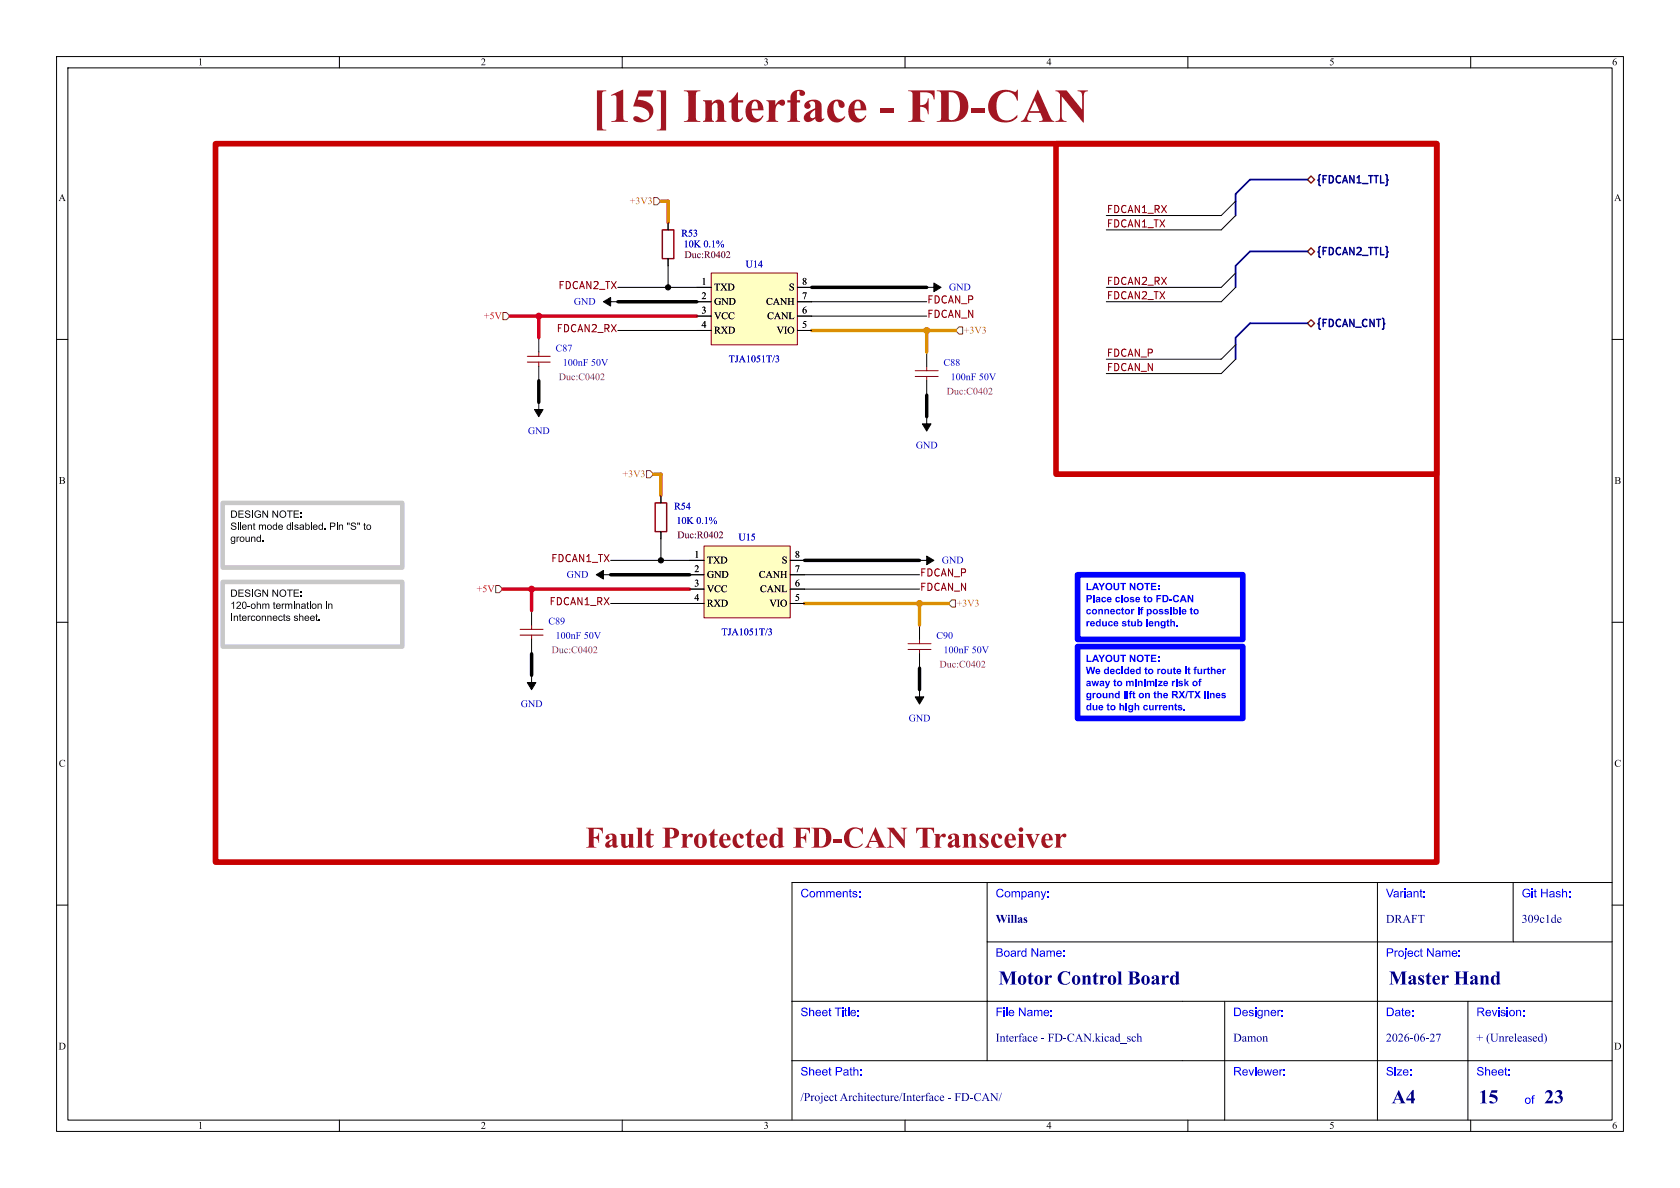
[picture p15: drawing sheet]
<svg xmlns="http://www.w3.org/2000/svg" width="297mm" height="210mm" viewBox="0 0 297 210" stroke-linecap="round" stroke-linejoin="round" font-family="sans-serif">
<defs><g id="words">
<text font-size="8.4" fill="#a21622" x="104.6" y="23.7">[15]Interface- FD-CAN</text>
<text font-size="5.3" fill="#a21622" x="103.5" y="150.5">FaultProtectedFD-CAN Transceiver</text>
<g font-size="3.5" fill="#00007f">
<text x="176.5" y="174.9">Motor ControlBoard</text>
<text x="245.5" y="174.9">MasterHand</text>
<text x="246" y="195.9">A4</text>
<text x="261.4" y="196">15</text>
<text x="273" y="196">23</text>
</g>
<g font-size="2.1" fill="#00f">
<text x="141.5" y="159.2">Comments:</text>
<text x="176" y="159.2">Company:</text>
<text x="245" y="159.2">Variant:</text>
<text x="269" y="159.2">Git Hash:</text>
<text x="176" y="169.7">Board Name:</text>
<text x="245" y="169.7">Project Name:</text>
<text x="141.5" y="180.2">Sheet Title:</text>
<text x="176" y="180.2">File Name:</text>
<text x="218" y="180.2">Designer:</text>
<text x="245" y="180.2">Date:</text>
<text x="261" y="180.2">Revision:</text>
<text x="141.5" y="190.7">Sheet Path:</text>
<text x="218" y="190.7">Reviewer:</text>
<text x="245" y="190.7">Size:</text>
<text x="261" y="190.7">Sheet:</text>
<text x="269.5" y="195.7">of</text>
</g>
<g font-size="2.1" fill="#00007f">
<text x="176" y="163.7">Willas</text>
<text x="245" y="163.7">DRAFT</text>
<text x="269" y="163.7">309c1de</text>
<text x="176" y="184.7">Interface- FD-CAN.kicad_sch</text>
<text x="218" y="184.7">Damon</text>
<text x="245" y="184.7">2026-06-27</text>
<text x="261" y="184.7">+ (Unreleased)</text>
<text x="141.5" y="195.2">/ProjectArchitecture/Interface- FD-CAN/</text>
</g>
<g font-size="1.8">
<text x="35" y="12">1</text>
<text x="85" y="12">2</text>
<text x="135" y="12">3</text>
<text x="185" y="12">4</text>
<text x="235" y="12">5</text>
<text x="285" y="12">6</text>
<text x="10.3" y="36">A</text>
<text x="285.3" y="36">A</text>
<text x="124" y="50.5">1</text>
<text x="124" y="53.1">2</text>
<text x="126.2" y="51.8">TXD</text>
<text x="139.5" y="51.8">S</text>
<text x="141.8" y="50.5">8</text>
<text x="141.8" y="53.1">7</text>
<text x="124" y="55.6">3</text>
<text x="124" y="58.2">4</text>
<text x="126.2" y="54.3">GND</text>
<text x="126.2" y="56.9">VCC</text>
<text x="126.2" y="59.4">RXD</text>
<text x="135.4" y="54.3">CANH</text>
<text x="135.6" y="56.9">CANL</text>
<text x="137.3" y="59.4">VIO</text>
<text x="141.8" y="55.6">6</text>
<text x="141.8" y="58.2">5</text>
<text x="10.4" y="86">B</text>
<text x="285.4" y="86">B</text>
<text x="40.7" y="96.5">ground.</text>
<text x="122.7" y="98.8">1</text>
<text x="122.7" y="101.3">2</text>
<text x="125" y="100">TXD</text>
<text x="138.2" y="100">S</text>
<text x="140.5" y="98.8">8</text>
<text x="140.5" y="101.3">7</text>
<text x="122.7" y="103.9">3</text>
<text x="122.7" y="106.4">4</text>
<text x="125" y="102.6">GND</text>
<text x="125" y="105.1">VCC</text>
<text x="125" y="107.7">RXD</text>
<text x="134.2" y="102.6">CANH</text>
<text x="134.4" y="105.1">CANL</text>
<text x="136" y="107.7">VIO</text>
<text x="140.5" y="103.9">6</text>
<text x="140.5" y="106.4">5</text>
<text x="40.7" y="108.3">120-ohm termination in</text>
<text x="40.7" y="110.5">Interconnects sheet.</text>
<text x="10.4" y="136">C</text>
<text x="285.4" y="136">C</text>
<text x="10.3" y="186">D</text>
<text x="285.3" y="186">D</text>
<text x="35" y="200">1</text>
<text x="85" y="200">2</text>
<text x="135" y="200">3</text>
<text x="185" y="200">4</text>
<text x="235" y="200">5</text>
<text x="285" y="200">6</text>
</g>
<g font-size="1.8" fill="#000084">
<text x="232.6" y="32.8">{FDCAN1_TTL}</text>
<text x="232.6" y="45.5">{FDCAN2_TTL}</text>
<text x="232.6" y="58.2">{FDCAN_CNT}</text>
</g>
<g font-size="1.8" fill="#dc8e00">
<text x="111.3" y="36.5">+3V3</text>
<text x="170.4" y="59.4">+3V3</text>
<text x="110" y="84.8">+3V3</text>
<text x="169.1" y="107.7">+3V3</text>
</g>
<g font-size="1.8" fill="#840000">
<text x="195.6" y="37.8">FDCAN1_RX</text>
<text x="195.6" y="40.3">FDCAN1_TX</text>
<text x="98.6" y="51.3">FDCAN2_TX</text>
<text x="163.8" y="53.9">FDCAN_P</text>
<text x="167.8" y="51.8">GND</text>
<text x="195.6" y="50.5">FDCAN2_RX</text>
<text x="195.6" y="53">FDCAN2_TX</text>
<text x="98.3" y="58.9">FDCAN2_RX</text>
<text x="163.8" y="56.4">FDCAN_N</text>
<text x="195.6" y="63.2">FDCAN_P</text>
<text x="195.6" y="65.7">FDCAN_N</text>
<text x="97.3" y="99.6">FDCAN1_TX</text>
<text x="166.5" y="100">GND</text>
<text x="97" y="107.2">FDCAN1_RX</text>
<text x="162.6" y="104.7">FDCAN_N</text>
<text x="162.6" y="102.1">FDCAN_P</text>
</g>
<g font-size="1.8" fill="#0000c2">
<text x="120.4" y="42.3">R53</text>
<text x="120.9" y="44.2">10K 0.1%</text>
<text x="131.8" y="47.7">U14</text>
<text x="101.4" y="54.3">GND</text>
<text x="98.2" y="62.6">C87</text>
<text x="99.5" y="65.1">100nF50V</text>
<text x="128.8" y="64.5">TJA1051T/3</text>
<text x="166.8" y="65.1">C88</text>
<text x="168.1" y="67.7">100nF50V</text>
<text x="93.3" y="77.2">GND</text>
<text x="161.9" y="79.7">GND</text>
<text x="119.2" y="90.5">R54</text>
<text x="119.6" y="93.1">10K 0.1%</text>
<text x="130.6" y="96">U15</text>
<text x="100.2" y="102.6">GND</text>
<text x="96.9" y="110.8">C89</text>
<text x="98.2" y="113.4">100nF50V</text>
<text x="127.5" y="112.7">TJA1051T/3</text>
<text x="165.5" y="113.4">C90</text>
<text x="166.8" y="115.9">100nF50V</text>
<text x="92.1" y="125.4">GND</text>
<text x="160.6" y="128">GND</text>
</g>
<g font-size="1.8" fill="#840084">
<text x="121" y="46.1">Duc:R0402</text>
<text x="98.8" y="67.7">Duc:C0402</text>
<text x="167.4" y="70.2">Duc:C0402</text>
<text x="119.7" y="95.6">Duc:R0402</text>
<text x="97.5" y="115.9">Duc:C0402</text>
<text x="166.1" y="118.5">Duc:C0402</text>
</g>
<g font-size="1.8" fill="#d40020">
<text x="85.5" y="56.9">+5V</text>
<text x="84.3" y="105.1">+5V</text>
</g>
<g font-size="1.8" fill="#00f">
<text x="192" y="107.2">Place close to FD-CAN</text>
<text x="192" y="109.3">connector if possible to</text>
<text x="192" y="111.4">reduce stub length.</text>
<text x="192" y="119.9">We decided to route it further</text>
<text x="192" y="122">away to minimize risk of</text>
<text x="192" y="126.3">due to high currents.</text>
</g>
</g></defs>
<g fill="none" stroke="#000" stroke-width=".18">
<path d="M10 10h277v190h-277zM12 12h273v186h-273zM60 10v2M110 10v2M160 10v2M210 10v2M260 10v2M10 60h2M285 60h2M10 110h2M285 110h2M174.5 156v31.5"/>
<path d="M243.5 156v42M267.5 156v10.5M285 156h-145v42M10 160h2M140 177h145M174.5 166.5h110.5M216.5 177v21M259.5 177v21M285 160h2M60 198v2M110 198v2M140 187.5h145"/>
<path d="M160 198v2M210 198v2M260 198v2"/>
</g>
<path d="M105.4 101.6l1.3-.8v.8h1.2h-1.2v.8z" fill="#060000"/>
<path d="M106.7 101.6v-.8l-1.3 .8 1.3 .8v-.8h1.2" fill="none" stroke="#060000" stroke-width=".18"/>
<path d="M162.6 121.9v1.3h.7l-.7 1.3-.8-1.3h.8z" fill="#060000"/>
<path d="M162.6 121.9v1.3h.7l-.7 1.3-.8-1.3h.8" fill="none" stroke="#060000" stroke-width=".18"/>
<path d="M163.8 50.8h1.3v-.8l1.3 .8-1.3 .8v-.8z" fill="#060000"/>
<path d="M163.8 50.8h1.3v-.8l1.3 .8-1.3 .8v-.8" fill="none" stroke="#060000" stroke-width=".18"/>
<path d="M162.6 99.1h1.2v-.8l1.3 .8-1.3 .7v-.7z" fill="#060000"/>
<path d="M162.6 99.1h1.2v-.8l1.3 .8-1.3 .7v-.7" fill="none" stroke="#060000" stroke-width=".18"/>
<path d="M161.8 65.5h4.1M161.8 66.6h4.1M163.8 64.8v.7M163.8 66.5v.8M92 111.3h4M92 112.3h4M94 110.5v.8M94 112.3v.7M160.5 113.8h4.1M160.5 114.8h4.1M162.6 113v.8M162.6 114.8v.8" fill="none" stroke="#840000" stroke-width=".18"/>
<path d="M163.8 62.2v2.6M163.8 67.3v2.6M94 108v2.5M94 113v2.6M162.6 110.5v2.5M162.6 115.6v2.5" fill="none" stroke="#000" stroke-width=".18"/>
<path d="M125.7 48.3h15.3v12.7h-15.3z" fill="#ffffc2"/>
<path d="M125.7 48.3h15.3v12.7h-15.3z" fill="none" stroke="#840000" stroke-width=".18"/>
<path d="M123.2 50.8h2.5M123.2 53.3h2.5M123.2 55.9h2.5M123.2 58.4h2.5M141 50.8h2.5M141 53.3h2.5M141 55.9h2.5M141 58.4h2.5" fill="none" stroke="#000" stroke-width=".18"/>
<path d="M94 119.4v1.3h.7l-.7 1.2-.8-1.2h.8z" fill="#060000"/>
<path d="M94 119.4v1.3h.7l-.7 1.2-.8-1.2h.8" fill="none" stroke="#060000" stroke-width=".18"/>
<path d="M117.1 40.6h2v5.1h-2z" fill="none" stroke="#840000" stroke-width=".25"/>
<path d="M118.1 39.4v1.2M118.1 45.7v1.3" fill="none" stroke="#000" stroke-width=".18"/>
<path d="M95.2 71.1v1.3h.8l-.8 1.3-.7-1.3h.7z" fill="#060000"/>
<path d="M95.2 71.1v1.3h.8l-.8 1.3-.7-1.3h.7" fill="none" stroke="#060000" stroke-width=".18"/>
<path d="M124.5 96.5h15.2v12.7h-15.2z" fill="#ffffc2"/>
<path d="M124.5 96.5h15.2v12.7h-15.2z" fill="none" stroke="#840000" stroke-width=".18"/>
<path d="M121.9 99.1h2.6M139.7 99.1h2.5M121.9 101.6h2.6M121.9 104.1h2.6M121.9 106.7h2.6M139.7 101.6h2.5M139.7 104.1h2.5M139.7 106.7h2.5" fill="none" stroke="#000" stroke-width=".18"/>
<path d="M163.8 73.7v1.2h.8l-.8 1.3-.7-1.3h.7z" fill="#060000"/>
<path d="M163.8 73.7v1.2h.8l-.8 1.3-.7-1.3h.7" fill="none" stroke="#060000" stroke-width=".18"/>
<path d="M106.7 53.3l1.2-.7v.7h1.3h-1.3v.8z" fill="#060000"/>
<path d="M107.9 53.3v-.7l-1.2 .7 1.2 .8v-.8h1.3" fill="none" stroke="#060000" stroke-width=".18"/>
<path d="M93.2 63h4.1M93.2 64h4.1M95.2 62.2v.8M95.2 64v.8" fill="none" stroke="#840000" stroke-width=".18"/>
<g fill="none" stroke="#000" stroke-width=".18">
<path d="M218.4 35.6l-2.5 2.5h-20.3M218.4 38.1l-2.5 2.5h-20.3M95.2 59.7v2.5M109.2 58.4h14M109.2 50.8h14M118.1 47v3.8M143.5 53.3h20.3M143.5 55.9h20.3M218.4 50.8l-2.5 2.5h-20.3M218.4 48.3l-2.5 2.5h-20.3M95.2 64.8v2.5M218.4 63.5l-2.5 2.5h-20.3"/>
<path d="M218.4 61l-2.5 2.5h-20.3M107.9 99.1h14M116.8 87.6v1.3M116.8 94v5.1M107.9 106.7h14M142.2 104.1h20.4M142.2 101.6h20.4"/>
</g>
<path d="M115.8 88.9h2.1v5.1h-2.1z" fill="none" stroke="#840000" stroke-width=".25"/>
<path d="M115.6 34.9h.6l.6 .7-.6 .6h-.6zM88.9 55.2h.6l.7 .7-.7 .6h-.6zM169.5 57.8h.7v1.3h-.7l-.6-.7zM114.3 83.2h.6l.7 .6-.7 .7h-.6zM87.6 103.5h.7l.6 .6-.6 .7h-.7zM168.3 106h.6v1.3h-.6l-.7-.6z" fill="none" stroke="#725600" stroke-width=".18"/>
<path d="M231.1 31.8l.7-.7 .6 .7-.6 .6zM231.1 44.5l.7-.7 .6 .7-.6 .6zM231.1 57.2l.7-.7 .6 .7-.6 .6z" fill="none" stroke="#725600" stroke-width=".25"/>
<path d="M231.1 31.8h-10.1l-2.6 2.5v3.8M231.1 44.5h-10.1l-2.6 2.5v3.8M231.1 57.2h-10.1l-2.6 2.5v3.8" fill="none" stroke="#000084" stroke-width=".3"/>
<path d="M109.2 53.3h14M143.5 50.8h20.3M95.2 67.3v3.8M163.8 69.9v3.8M142.2 99.1h20.4M94 115.6v3.8M107.9 101.6h14M162.6 118.1v3.8" fill="none" stroke="#000" stroke-width=".61"/>
<path d="M116.8 35.6h1.3v3.8M143.5 58.4h25.4M163.8 58.4v3.8M115.6 83.8h1.2v3.8M142.2 106.7h25.4M162.6 106.7v3.8" fill="none" stroke="#dc8e00" stroke-width=".61"/>
<path d="M90.2 55.9h33M95.2 55.9v3.8M88.9 104.1h33M94 104.1v3.9" fill="none" stroke="#d40020" stroke-width=".61"/>
<path d="M190.5 114.3h29.2v12.7h-29.2z" fill="none" stroke="#00f" stroke-width="1"/>
<g fill="#00f">
<path d="M192.1 115.8h.2v1h.7v.2h-.9z"/>
<path d="M193.5 115.7h.3l.5 1.3h-.3l-.1-.3h-.5l-.1 .3h-.3l.2-.5h.6l-.1-.5-.2 .5h-.3z"/>
<path d="M194.2 115.7h.3l.3 .6 .2-.6h.3l-.4 .8v.5h-.3v-.5z"/>
<path d="M195.6 115.9a.64 .64 0 0 1 1 .1 .64 .64 0 0 1-.3 .9 .64 .64 0 0 1-.9-.5h.3a.39 .39 0 0 0 .5 .4 .39 .39 0 0 0 .2-.6l-.4-.3a.37 .37 0 0 0-.3 .5h-.3z"/>
<path d="M196.9 115.7h.2v.7a.27 .27 0 0 0 .2 .4 .27 .27 0 0 0 .3-.3v-.8h.3v.9a.51 .51 0 0 1-.5 .5 .51 .51 0 0 1-.5-.5z"/>
<path d="M198 115.7h1.1v.3h-.4v1h-.3v-1h-.4z"/>
<path d="M199.7 115.7h.3l.5 .9v-.9h.2v1.3h-.2l-.5-.8v.8h-.3z"/>
<path d="M201.1 115.9a.64 .64 0 0 1 1 .1 .64 .64 0 0 1-.3 .9 .64 .64 0 0 1-.9-.5h.3a.39 .39 0 0 0 .5 .4 .39 .39 0 0 0 .2-.6l-.3-.3a.37 .37 0 0 0-.4 .5h-.3z"/>
<path d="M202.3 115.7h1v.3h-.4v1h-.2v-1h-.4z"/>
<path d="M203.5 115.7h.9v.3h-.7v.2h.7v.3h-.7v.3h.7v.2h-.9z"/>
<path d="M204.7 116.1h.2v.2h-.2z"/>
<path d="M204.7 116.8h.2v.2h-.2z"/>
<path d="M192 117.9h.2l.2 .9 .2-.9h.4l.2 .9 .2-.9h.2l-.3 1.3h-.3l-.2-1-.3 1h-.2z"/>
<path d="M195.3 118.3l.2-.1 .3 .1v-.4h.3v1.3h-.3v-.2l-.1 .1a.4 .4 0 0 1-.4 0 .4 .4 0 0 1-.1-.4h.2v.2a.23 .23 0 0 0 .4 0 .23 .23 0 0 0-.1-.4 .23 .23 0 0 0-.3 0v.2h-.2z"/>
<path d="M198.3 117.9h.2v.2h-.2z"/>
<path d="M198.8 118.3l.3-.1 .3 .1v-.4h.2v1.3h-.2v-.2l-.2 .1a.4 .4 0 0 1-.4 0 .4 .4 0 0 1-.1-.4h.3v.2a.23 .23 0 0 0 .3 0 .23 .23 0 0 0 0-.4 .23 .23 0 0 0-.3 0v.2h-.3z"/>
<path d="M200.9 118.3l.3-.1 .2 .1v-.4h.3v1.3h-.2v-.2l-.2 .1a.4 .4 0 0 1-.4 0 .4 .4 0 0 1-.1-.4h.2l.1 .2a.23 .23 0 0 0 .3 0 .23 .23 0 0 0 0-.4 .23 .23 0 0 0-.3 0l-.1 .2h-.2z"/>
<path d="M202.4 118.1l.3-.2v.3h.1v.2h-.1v.4l.2 .3h-.5v-.7h-.1z"/>
<path d="M207.5 118.1l.2-.2v.3h.2v.2h-.2v.4l.2 .3h-.4v-.7h-.2z"/>
<path d="M209.5 117.9h.3v.2h-.3z"/>
<path d="M210 118.1l.3-.2v.3h.1v.2h-.1v.4l.2 .3h-.5v-.7h-.1z"/>
<path d="M211.2 117.9h.4v.2h-.2v.1h.2v.2h-.2v.8h-.3v-.8h-.1z"/>
<path d="M213.5 118.1l.2-.2v.3h.2v.2h-.2v.4l.2 .3h-.4v-.7h-.1z"/>
<path d="M214.1 117.9h.2v.4l.3-.1 .2 .1 .1 .9h-.2l-.1-.8a.21 .21 0 0 0-.2 .1 .21 .21 0 0 0-.1 .2v.5h-.2z"/>
<path d="M196.9 120.2l.3-.2v.4h.1v.2h-.1v.3l.2 .4-.4-.1-.1-.6h-.1z"/>
<path d="M209.4 120h.2v.7l.3-.3h.3l-.3 .3 .3 .6h-.3l-.2-.4-.1 .4h-.2z"/>
<path d="M212 120.1l.4-.1v.2h-.2v.2h.2v.2h-.2v.7h-.2v-.7h-.2z"/>
<path d="M192.1 122.6a.35 .35 0 0 1 .6 0v-.1h.2v.8a.44 .44 0 0 1-.3 .5 .44 .44 0 0 1-.5-.3l.4 .1 .2-.1v-.2l-.3 .1-.3-.1-.1-.4h.3a.25 .25 0 0 0 .3 .2 .25 .25 0 0 0 .1-.4 .25 .25 0 0 0-.4 0v.2h-.3z"/>
<path d="M193.2 122.5h.2v.1l.1-.1h.3l-.1 .2-.3 .1v.6h-.2z"/>
<path d="M194 122.6a.48 .48 0 0 1 .7 .1 .48 .48 0 0 1-.3 .7 .48 .48 0 0 1-.6-.4h.3a.24 .24 0 0 0 .3 .1 .24 .24 0 0 0 0-.3 .24 .24 0 0 0-.3 .1l-.3 .1z"/>
<path d="M194.9 122.5h.3v.7l.1 .1 .2-.2v-.6h.3v.9h-.3v-.1l-.2 .1-.3-.1z"/>
<path d="M196 122.5h.3v.1l.2-.1 .3 .1 .1 .8h-.3v-.6l-.1-.1-.2 .1v.6h-.3z"/>
<path d="M197.2 122.6l.2-.1 .3 .1v-.5h.3v1.3h-.3v-.1l-.1 .1a.4 .4 0 0 1-.4-.1 .4 .4 0 0 1-.1-.4h.2v.3a.23 .23 0 0 0 .4-.1 .23 .23 0 0 0-.1-.3 .23 .23 0 0 0-.3 0v.1h-.2z"/>
<path d="M198.7 122.1h.2v1.3h-.2z"/>
<path d="M199.2 122.5h.2v.9h-.2z"/>
<path d="M199.8 122.2h.4v.1l-.2 .1v.1h.1v.2h-.1v.7h-.3v-.7h-.1z"/>
<path d="M200.3 122.3l.2-.1v.3h.2v.2h-.2v.4l.2 .3-.4-.1v-.6h-.1z"/>
<path d="M201.5 122.6a.48 .48 0 0 1 .7 .1 .48 .48 0 0 1-.3 .7 .48 .48 0 0 1-.6-.4h.3a.24 .24 0 0 0 .3 .1 .24 .24 0 0 0 0-.3 .24 .24 0 0 0-.3 .1l-.3 .1z"/>
<path d="M202.4 122.5h.3v.1l.2-.1 .3 .1 .1 .8h-.3v-.6l-.1-.1-.2 .1v.6h-.3z"/>
<path d="M204 122.3l.3-.1v.3h.1v.2h-.1v.4l.2 .3-.4-.1-.1-.6h-.1z"/>
<path d="M204.6 122.1h.3v.5l.2-.1 .3 .1 .1 .8h-.3l-.1-.7a.21 .21 0 0 0-.2 0 .21 .21 0 0 0 0 .3v.4h-.3z"/>
<path d="M205.7 122.6a.44 .44 0 0 1 .6-.1 .44 .44 0 0 1 .2 .5h-.6l.1 .3 .5-.1a.45 .45 0 0 1-.6 .2 .45 .45 0 0 1-.3-.5h.6l-.1-.2-.2 .2h-.3z"/>
<path d="M207.2 122.1h.5a.37 .37 0 0 1 .5 .3 .37 .37 0 0 1-.3 .5l.4 .5h-.3l-.3-.4-.2-.1-.1 .5h-.2v-.7h.7l.1-.2-.2-.1h-.4v.3h-.2z"/>
<path d="M208.4 122.1h.3l.2 .4 .3-.4h.3l-.4 .7 .4 .6h-.3l-.3-.4-.3 .4h-.3l.5-.6z"/>
<path d="M209.8 122.1h.2l-.3 1.3h-.2z"/>
<path d="M210.1 122.1h1v.3h-.4v1h-.3v-1h-.3z"/>
<path d="M211.1 122.1h.3l.3 .4 .2-.4h.3l-.4 .7 .5 .6h-.3l-.3-.4-.3 .4h-.3l.4-.6z"/>
<path d="M212.9 122.1h.3v1.3h-.3z"/>
<path d="M213.4 122.1h.2v.3h-.2z"/>
<path d="M213.4 122.5h.2v.9h-.2z"/>
<path d="M213.9 122.5h.2v.1l.3-.1 .3 .1v.8h-.2v-.6l-.2-.1-.1 .1-.1 .6h-.2z"/>
<path d="M215 122.6a.44 .44 0 0 1 .6-.1 .44 .44 0 0 1 .2 .5h-.6l.1 .3 .5-.1a.44 .44 0 0 1-.6 .2 .44 .44 0 0 1-.3-.5h.6l-.2-.2-.1 .2h-.3z"/>
<path d="M216 122.6l.5-.1 .2 .2h-.5v.1a.36 .36 0 0 1 .5 .1 .36 .36 0 0 1-.1 .5h-.5l-.2-.2 .5 .1 .1-.1-.1-.1a.38 .38 0 0 1-.5-.4z"/>
<path d="M192.1 124.7l.3-.1 .3 .1v-.4h.2v1.3h-.2v-.2l-.1 .1a.4 .4 0 0 1-.4 0 .4 .4 0 0 1-.2-.4h.3v.2a.23 .23 0 0 0 .3 0 .23 .23 0 0 0 0-.4 .23 .23 0 0 0-.3 0v.2h-.3z"/>
<path d="M195.7 124.5l.3-.2v.3h.2v.2h-.2v.4l.2 .3h-.4l-.1-.7h-.1z"/>
<path d="M197.9 124.3h.2v.4l.3-.1 .3 .1v.9h-.2l-.1-.8a.21 .21 0 0 0-.2 .1 .21 .21 0 0 0-.1 .2v.5h-.2z"/>
<path d="M199 124.3h.2v.2h-.2z"/>
<path d="M200.6 124.3h.2v.4l.3-.1 .2 .1 .1 .9h-.2l-.1-.8a.21 .21 0 0 0-.2 .1 .21 .21 0 0 0-.1 .2v.5h-.2z"/>
<path d="M207.7 124.5l.2-.2v.3h.2v.2h-.2v.4l.2 .3h-.4v-.7h-.1z"/>
</g>
<path d="M190.5 101.6h29.2v11.4h-29.2z" fill="none" stroke="#00f" stroke-width="1"/>
<g fill="#00f">
<path d="M192.1 103.1h.2v1h.7v.2h-.9z"/>
<path d="M193.5 103h.3l.5 1.3h-.3l-.1-.3h-.5l-.1 .3h-.3l.2-.5h.6l-.1-.5-.2 .5h-.3z"/>
<path d="M194.2 103h.3l.3 .6 .2-.6h.3l-.4 .8v.5h-.3v-.5z"/>
<path d="M195.6 103.2a.64 .64 0 0 1 1 .1 .64 .64 0 0 1-.3 .9 .64 .64 0 0 1-.9-.5h.3a.39 .39 0 0 0 .5 .4 .39 .39 0 0 0 .2-.6l-.4-.3a.37 .37 0 0 0-.3 .5h-.3z"/>
<path d="M196.9 103h.2v.7a.27 .27 0 0 0 .2 .4 .27 .27 0 0 0 .3-.3v-.8h.3v.9a.51 .51 0 0 1-.5 .5 .51 .51 0 0 1-.5-.5z"/>
<path d="M198 103h1.1v.3h-.4v1h-.3v-1h-.4z"/>
<path d="M199.7 103h.3l.5 .9v-.9h.2v1.3h-.2l-.5-.8v.8h-.3z"/>
<path d="M201.1 103.2a.64 .64 0 0 1 1 .1 .64 .64 0 0 1-.3 .9 .64 .64 0 0 1-.9-.5h.3a.39 .39 0 0 0 .5 .4 .39 .39 0 0 0 .2-.6l-.3-.3a.37 .37 0 0 0-.4 .5h-.3z"/>
<path d="M202.3 103h1v.3h-.4v1h-.2v-1h-.4z"/>
<path d="M203.5 103h.9v.3h-.7v.2h.7v.3h-.7v.3h.7v.2h-.9z"/>
<path d="M204.7 103.4h.2v.2h-.2z"/>
<path d="M204.7 104.1h.2v.2h-.2z"/>
<path d="M192.1 105.2h.4a.42 .42 0 0 1 .5 .1 .42 .42 0 0 1 0 .5l-.7 .2v.5h-.2v-.7l.6-.1 .1-.1-.1-.2h-.4v.4h-.2z"/>
<path d="M193.3 105.2h.2v1.3h-.2z"/>
<path d="M198.2 105.2h.2v1.3h-.2z"/>
<path d="M202.3 105.4l.2-.2v.3h.2v.2h-.2v.4l.2 .3h-.4v-.7h-.1z"/>
<path d="M204.4 105.2h.9v.2h-.6v.3h.5v.2h-.5v.6h-.3z"/>
<path d="M205.5 105.2h.5a.64 .64 0 0 1 .6 .6 .64 .64 0 0 1-.6 .7h-.5v-.3h.3a.44 .44 0 0 0 .5-.4 .44 .44 0 0 0-.5-.4v.8h-.3z"/>
<path d="M207.5 105.3l.2-.1a.53 .53 0 0 1 .7 .3l-.2 .1-.1-.2a.39 .39 0 0 0-.5 .4 .39 .39 0 0 0 .5 .4l.1-.2 .2 .1a.62 .62 0 0 1-.9 .2 .62 .62 0 0 1 0-1z"/>
<path d="M209 105.2h.3l.5 1.3h-.3l-.1-.3h-.5l-.1 .3h-.3l.2-.5h.6l-.1-.5-.2 .5h-.3z"/>
<path d="M210 105.2h.2l.5 .8v-.8h.3v1.3h-.3l-.5-.9v.9h-.2z"/>
<path d="M198.3 107.5l.3-.2v.4h.1v.2h-.1v.3l.1 .4-.4-.1v-.6h-.1z"/>
<path d="M201.8 107.4l.4-.1-.1 .2h-.2v.2h.2v.2h-.2v.7h-.2v-.7h-.2z"/>
<path d="M207.4 107.3h.2v.5a.42 .42 0 0 1 .6 0 .42 .42 0 0 1 0 .6 .42 .42 0 0 1-.6 .1v.1h-.2v-.5h.2l.1 .2a.23 .23 0 0 0 .3 0 .23 .23 0 0 0 0-.3 .23 .23 0 0 0-.4-.1v.2h-.2z"/>
<path d="M208.5 107.3h.2v1.3h-.2z"/>
<path d="M210.5 107.5l.2-.2v.4h.2v.2h-.2v.3l.2 .4-.4-.1v-.6h-.2z"/>
<path d="M193.8 109.9l.3-.1 .3 .1v-.5h.2v1.3h-.2v-.1l-.2 .1a.4 .4 0 0 1-.4-.1 .4 .4 0 0 1-.1-.4h.3v.3a.23 .23 0 0 0 .3-.1 .23 .23 0 0 0 0-.3 .23 .23 0 0 0-.3 0v.1h-.3z"/>
<path d="M199.4 109.6l.2-.1v.3h.2v.2h-.2v.4l.2 .3-.4-.1v-.6h-.1z"/>
<path d="M201.1 109.4h.2v.5a.42 .42 0 0 1 .6 .1 .42 .42 0 0 1-.1 .5 .42 .42 0 0 1-.5 .1v.1h-.2v-.5h.2v.3a.23 .23 0 0 0 .4-.1 .23 .23 0 0 0-.1-.3 .23 .23 0 0 0-.3 0v.1h-.2z"/>
<path d="M202.6 109.4h.3v1.3h-.3z"/>
<path d="M206.3 109.6l.3-.1v.3h.1v.2h-.1v.4l.1 .3-.4-.1v-.6h-.1z"/>
<path d="M206.9 109.4h.2v.5l.3-.1 .3 .1v.8h-.2l-.1-.7a.21 .21 0 0 0-.2 0 .21 .21 0 0 0-.1 .3v.4h-.2z"/>
</g>
<path d="M39.4 88.9h31.7v11.4h-31.7zM39.4 102.9h31.7v11.4h-31.7z" fill="none" stroke="#c8c8c8" stroke-width=".8"/>
<g fill="#000">
<path d="M40.9 92.5l.6-.1 .3 .3-.2 .1a.27 .27 0 0 0-.3-.4 .27 .27 0 0 0-.2 .4l.2 .1a.43 .43 0 0 1 .5 .6 .43 .43 0 0 1-.7 .1l-.3-.3 .2-.1a.33 .33 0 0 0 .3 .3 .33 .33 0 0 0 .3-.3l-.7-.3zM40.9 90.2h.4a.64 .64 0 0 1 .6 .7 .64 .64 0 0 1-.6 .6h-.4v-.1h.4a.49 .49 0 0 0 .4-.5 .49 .49 0 0 0-.4-.5h-.3v1h-.1zM42 92.4h.2v.2h-.2zM42 92.7h.2v1h-.2zM42.1 90.2h1v.2h-.8v.4h.7v.1h-.7v.5h.8v.1h-1zM42.4 92.4h.2v1.3h-.2zM43.4 90.3h.6l.2 .2-.1 .1a.27 .27 0 0 0-.3-.3 .27 .27 0 0 0-.2 .4l.2 .1a.43 .43 0 0 1 .4 .5 .43 .43 0 0 1-.7 .2l-.2-.3 .1-.1a.33 .33 0 0 0 .4 .3 .33 .33 0 0 0 .3-.3l-.7-.3zM42.9 92.8l.1-.1a.43 .43 0 0 1 .5 .1 .43 .43 0 0 1 .1 .4h-.7l.2 .3 .5-.1a.44 .44 0 0 1-.5 .3 .44 .44 0 0 1-.3-.6h.6l-.2-.3-.4 .3zM43.8 92.7h.1v.2l.3-.2 .3 .1v.9h-.1v-.7l-.2-.2-.2 .2v.7h-.2zM44.5 90.2h.2v1.3h-.2zM44.8 92.5l.2-.1v.3h.1v.2h-.1v.5l.2 .3-.4-.1v-.7h-.1zM45.1 90.4l.7-.2 .3 .3v.1h-.1a.49 .49 0 0 0-.7 0 .49 .49 0 0 0-.1 .7 .49 .49 0 0 0 .7 0l.1-.3h-.4v-.1h.5v.4a.69 .69 0 0 1-.9 .1 .69 .69 0 0 1-.1-1z"/>
<path d="M45.8 92.7h.1v.2l.2-.2 .4 .2 .2-.2 .2 .1 .1 .9h-.1v-.7l-.2-.2-.2 .2v.7h-.2v-.7l-.1-.2-.2 .2-.1 .7h-.1zM45.5 95l.2-.2 .3 .2v-.5h.1v1.3h-.1v-.1l-.2 .1-.3-.1-.2-.3 .2-.1a.29 .29 0 0 0 .4 .4 .29 .29 0 0 0 .1-.5l-.3-.2-.2 .3h-.2zM46.4 90.2h.2l.6 1v-1h.2v1.3h-.2l-.7-1v1h-.1zM47.3 92.8a.46 .46 0 0 1 .8 .1 .46 .46 0 0 1-.3 .7 .46 .46 0 0 1-.6-.4h.2a.31 .31 0 0 0 .4 .3 .31 .31 0 0 0 .1-.5l-.4-.1-.1 .3h-.2zM48.2 90.2h.1l.7 1v-1h.2v1.3h-.2l-.7-1v1h-.1zM48.3 92.8l.3-.1 .2 .1v-.4h.2v1.3h-.2v-.2l-.1 .2-.3-.1-.2-.3 .1-.1a.29 .29 0 0 0 .4 .3 .29 .29 0 0 0 .1-.5l-.3-.1-.2 .3h-.1zM49.3 92.8l.1-.1a.43 .43 0 0 1 .5 .1 .43 .43 0 0 1 .1 .4h-.7l.2 .3 .5-.1a.44 .44 0 0 1-.5 .3 .44 .44 0 0 1-.3-.6h.7l-.3-.3-.4 .3zM49.6 90.4a.63 .63 0 0 1 .9 .1 .63 .63 0 0 1-.3 .9 .63 .63 0 0 1-.8-.5h.2a.48 .48 0 0 0 .6 .4 .48 .48 0 0 0 .1-.8l-.2-.1h-.3l-.2 .2v.3h-.2zM50.7 90.2h1v.2h-.4v1.1h-.1v-1.1h-.5zM50.8 92.8l.2-.1 .3 .1v-.4h.2v1.3h-.2v-.2l-.2 .2-.2-.1-.2-.3 .1-.1a.29 .29 0 0 0 .4 .3 .29 .29 0 0 0 .1-.5l-.3-.1-.2 .3h-.1zM51.7 92.4h.2v.2h-.2zM51.7 92.7h.2v1h-.2z"/>
<path d="M51.9 90.2h.9v.2h-.7v.4h.7v.1h-.7v.5h.8v.1h-1zM52.1 92.8l.5-.1 .2 .3h-.2a.18 .18 0 0 0-.2-.2 .18 .18 0 0 0-.1 .3h.1a.33 .33 0 0 1 .3 .5 .33 .33 0 0 1-.5 0l-.2-.2h.2a.2 .2 0 0 0 .2 .2 .2 .2 0 0 0 .1-.3 .36 .36 0 0 1-.4-.4zM53.1 90.6h.2v.2h-.2zM53.1 91.3h.2v.2h-.2zM53.1 92.8l.1-.1a.4 .4 0 0 1 .4 .1 .4 .4 0 0 1 .1 .5l.1 .4-.2-.2-.4 .2-.2-.2-.1-.1 .5 .1 .2-.3-.7 .2a.48 .48 0 0 1 .7-.3l-.2-.2-.4 .1zM54 92.4h.1v.4a.42 .42 0 0 1 .7 .4 .42 .42 0 0 1-.7 .3v.2h-.1v-.5h.1a.29 .29 0 0 0 .4 .3 .29 .29 0 0 0 .1-.5l-.3-.2-.2 .4h-.1zM55 92.4h.1v1.3h-.1zM55.4 92.8l.2-.1a.43 .43 0 0 1 .4 .1 .43 .43 0 0 1 .2 .4h-.7l.2 .3 .4-.1a.44 .44 0 0 1-.5 .3 .44 .44 0 0 1-.3-.6h.7l-.3-.3-.4 .3zM56.4 92.8l.3-.1 .2 .1v-.4h.2v1.3h-.2v-.2l-.1 .2-.3-.1-.2-.3 .1-.1a.29 .29 0 0 0 .4 .3 .29 .29 0 0 0 .1-.5l-.3-.1-.2 .3h-.1zM57.4 93.5h.2v.2h-.2zM58.3 92.4h.5a.39 .39 0 0 1 .5 .3 .39 .39 0 0 1-.5 .4h-.3v.6h-.2v-.7h.7l.1-.2-.1-.3h-.5v.5h-.2zM59.5 92.4h.2v.2h-.2z"/>
<path d="M59.5 92.7h.2v1h-.2zM59.9 92.7h.1v.2l.3-.2 .3 .1v.9h-.1v-.7l-.2-.2-.2 .2v.7h-.2zM61.3 92.4h.2v.4h-.1zM61.6 92.4h.2v.4h-.1zM62.1 92.5l.6-.1 .2 .3-.1 .1a.27 .27 0 0 0-.3-.4 .27 .27 0 0 0-.2 .4l.2 .1a.43 .43 0 0 1 .4 .6 .43 .43 0 0 1-.7 .1l-.2-.3 .1-.1a.33 .33 0 0 0 .4 .3 .33 .33 0 0 0 .3-.3l-.7-.3zM63.2 92.4h.1v.4h-.1zM63.4 92.4h.2v.4h-.1zM64.3 92.5l.2-.1v.3h.2v.2h-.2v.5l.2 .3-.3-.1-.1-.7h-.1zM64.9 92.8a.46 .46 0 0 1 .7 .1 .46 .46 0 0 1-.2 .7 .46 .46 0 0 1-.6-.4h.1a.31 .31 0 0 0 .4 .3 .31 .31 0 0 0 .1-.5l-.3-.1-.2 .3h-.1zM40.9 108.5h.2v1.3h-.2zM40.9 106.7l.5-.4v1.3h-.2v-1l-.3 .2zM40.9 104.2h.4a.64 .64 0 0 1 .6 .6 .64 .64 0 0 1-.6 .7h-.4v-.2h.4a.49 .49 0 0 0 .4-.4 .49 .49 0 0 0-.4-.5h-.3v.9h-.1z"/>
<path d="M42.1 104.2h1v.2h-.8v.4h.7v.1h-.7v.4h.8v.2h-1zM41.9 106.4a.41 .41 0 0 1 .6 .1 .41 .41 0 0 1-.1 .6l-.4 .4h.6v.1h-.8l.4-.6a.27 .27 0 0 0 .3-.2 .27 .27 0 0 0-.3-.3 .27 .27 0 0 0-.2 .2h-.2zM42.3 108.6l.2-.1v.3h.2v.2h-.2v.5l.2 .3-.3-.1-.1-.7h-.1zM43 106.4l.2-.1a.71 .71 0 0 1 .4 .7 .71 .71 0 0 1-.4 .6 .51 .51 0 0 1-.4-.6h.1a.3 .3 0 0 0 0 .4 .3 .3 0 0 0 .5 0v-.2a.41 .41 0 0 0 .1-.5 .41 .41 0 0 0-.4-.2l-.2 .5h-.1zM43.4 104.3l.6-.1 .2 .3-.1 .1a.27 .27 0 0 0-.3-.3 .27 .27 0 0 0-.2 .4h.2a.43 .43 0 0 1 .4 .6 .43 .43 0 0 1-.7 .2l-.2-.3 .1-.1a.33 .33 0 0 0 .4 .3 .33 .33 0 0 0 .3-.4l-.7-.2zM44.5 104.2h.2v1.3h-.2zM45.4 106.4h.1v.4l.3-.1 .3 .1v.8h-.1v-.6l-.2-.2-.2 .2-.1 .6h-.1zM45.1 104.4l.7-.2 .3 .2v.2h-.1a.49 .49 0 0 0-.7-.1 .49 .49 0 0 0-.1 .7 .49 .49 0 0 0 .7 .1l.1-.3h-.4v-.2h.5v.5a.69 .69 0 0 1-.9 .1 .69 .69 0 0 1-.1-1zM46.4 104.2h.2l.6 1v-1h.2v1.3h-.2l-.7-1v1h-.1zM48.2 104.2h.1l.7 1v-1h.2v1.3h-.2l-.7-1v1h-.1zM48.4 106.5l.1-.1v.3h.2v.1h-.2v.6l.2 .2-.3-.1v-.7h-.1zM49.6 104.4a.63 .63 0 0 1 .9 .1 .63 .63 0 0 1-.3 .9 .63 .63 0 0 1-.8-.5h.2a.48 .48 0 0 0 .6 .4 .48 .48 0 0 0 .1-.8l-.2-.2-.3 .1-.2 .2v.3h-.2z"/>
<path d="M50.2 108.6l.1-.1v.3h.2v.2h-.2v.5l.2 .3-.3-.1v-.7h-.2zM50.7 104.2h1v.2h-.4v1.1h-.1v-1.1h-.5zM51.9 106.4h.2v.1h-.2zM51.9 104.2h.9v.2h-.7v.4h.7v.1h-.7v.4h.8v.2h-1zM52.9 108.5h.1v.4l.3-.1 .3 .2v.8h-.1v-.7l-.2-.1-.2 .1-.1 .7h-.1zM53.1 104.6h.2v.1h-.2zM53.1 105.3h.2v.2h-.2zM54.3 106.5l.2-.1v.3h.1v.1h-.1v.6l.1 .2-.3-.1v-.7h-.1zM54.8 106.4h.1v.1h-.1zM55.9 108.6l.1-.1v.3h.2v.2h-.2v.5l.2 .3-.3-.1v-.7h-.1zM57.6 106.4h.2v.1h-.2z"/>
</g>
<path d="M38.1 25.4h215.9v127h-215.9zM186.7 25.4h67.3v58.4h-67.3z" fill="none" stroke="#c80000" stroke-width="1"/>
<g fill="none" stroke="#000" stroke-width=".18">
<path d="M118.1 39.4v1.2M118.1 45.7v1.3M123.2 50.8h2.5M123.2 53.3h2.5M123.2 55.9h2.5M123.2 58.4h2.5M141 50.8h2.5M141 53.3h2.5M141 55.9h2.5M141 58.4h2.5M116.8 87.6v1.3M116.8 94v1.3"/>
<path d="M121.9 99.1h2.6M139.7 99.1h2.5M121.9 101.6h2.6M121.9 104.1h2.6M121.9 106.7h2.6M139.7 101.6h2.5M139.7 104.1h2.5M139.7 106.7h2.5"/>
</g>
<g fill="#dc8e00" stroke="#dc8e00" stroke-width=".18">
<circle cx="163.8" cy="58.4" r=".52"/>
<circle cx="162.6" cy="106.7" r=".52"/>
</g>
<g fill="#000" stroke="#000" stroke-width=".18">
<circle cx="118.1" cy="50.8" r=".46"/>
<circle cx="116.8" cy="99.1" r=".46"/>
</g>
<g fill="#d40020" stroke="#d40020" stroke-width=".18">
<circle cx="94" cy="104.1" r=".52"/>
<circle cx="95.3" cy="55.9" r=".52"/>
</g>
<use href="#words"/>
</svg>
